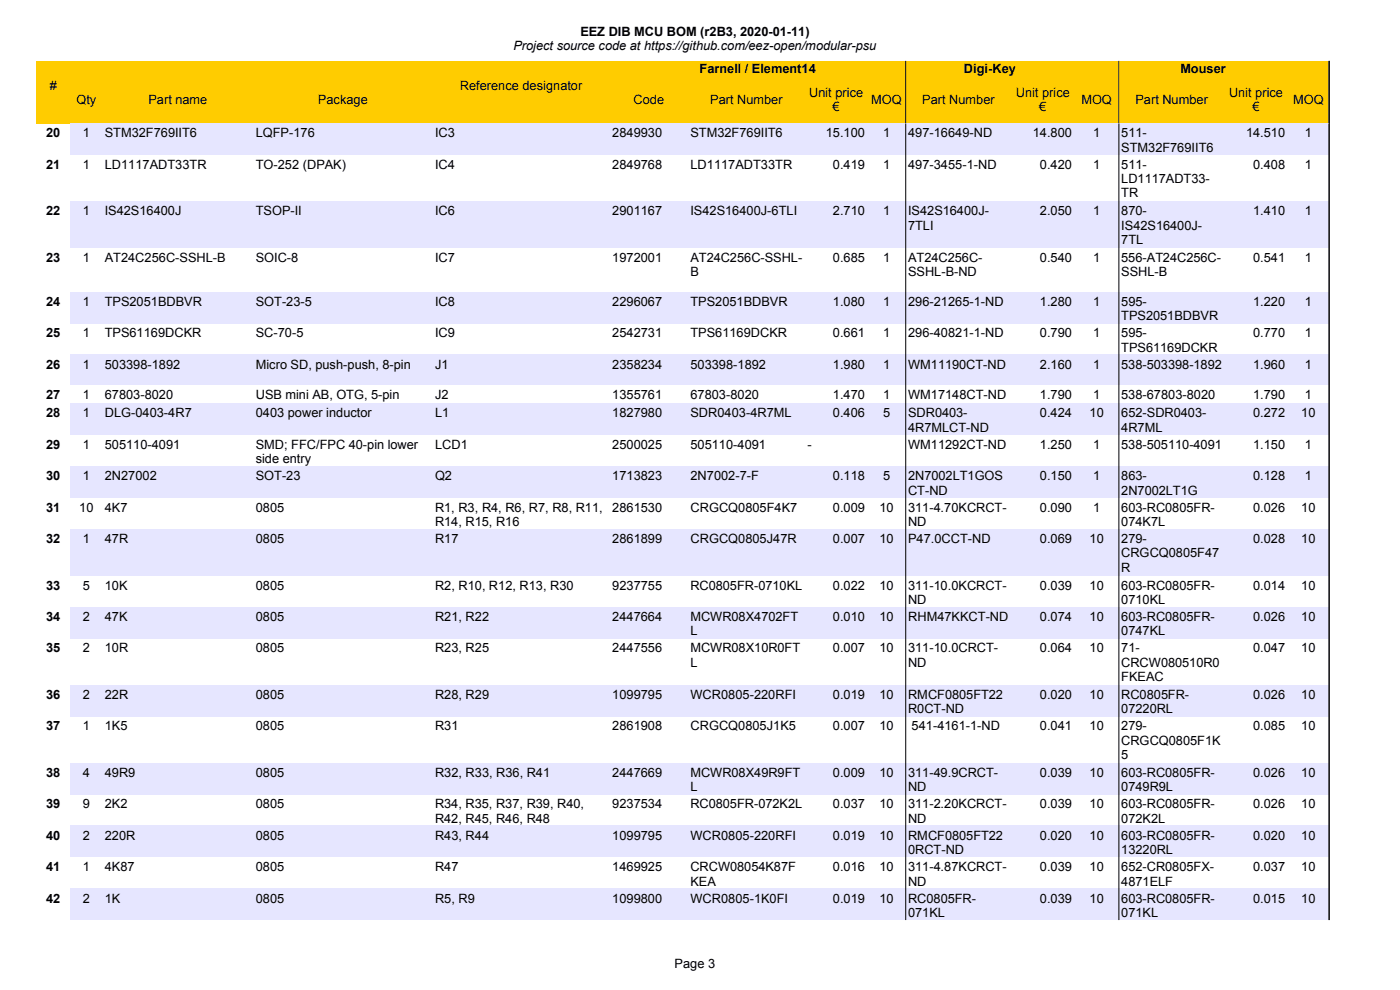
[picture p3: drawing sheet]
<svg xmlns="http://www.w3.org/2000/svg" width="297mm" height="210mm" viewBox="0 0 297 210" stroke-linecap="round" stroke-linejoin="round" font-family="sans-serif">
<defs><g id="words">
<g font-size="2.7">
<text x="108.9" y="10.6">Project source code at https://github.com/eez-open/modular-psu</text>
<text x="123.1" y="7.5">EEZ DIB MCU BOM (r2B3, 2020-01-11)</text>
<text x="148.4" y="15.4">Farnell / Element14</text>
<text x="204.5" y="15.4">Digi-Key</text>
<text x="250.4" y="15.4">Mouser</text>
<text x="10.5" y="19">#</text>
<text x="16.2" y="22.1">Qty</text>
<text x="31.5" y="22.1">Part name</text>
<text x="67.5" y="22.1">Package</text>
<text x="97.5" y="19">Reference designator</text>
<text x="134.4" y="22.1">Code</text>
<text x="150.7" y="22.1">Part Number</text>
<text x="171.7" y="20.6">Unit price</text>
<text x="176.6" y="23.6">€</text>
<text x="184.8" y="22.1">MOQ</text>
<text x="195.6" y="22.1">Part Number</text>
<text x="215.5" y="20.6">Unit price</text>
<text x="220.5" y="23.6">€</text>
<text x="229.4" y="22.1">MOQ</text>
<text x="240.9" y="22.1">Part Number</text>
<text x="260.7" y="20.6">Unit price</text>
<text x="265.7" y="23.6">€</text>
<text x="274.3" y="22.1">MOQ</text>
<text x="9.8" y="29.1">20</text>
<text x="17.6" y="29.1">1</text>
<text x="22.2" y="29.1">STM32F769IIT6</text>
<text x="54.3" y="29.1">LQFP-176</text>
<text x="92.3" y="29.1">IC3</text>
<text x="129.9" y="29.1">2849930</text>
<text x="146.5" y="29.1">STM32F769IIT6</text>
<text x="175.2" y="29.1">15.100</text>
<text x="187.3" y="29.1">1</text>
<text x="192.7" y="29.1">497-16649-ND</text>
<text x="219.1" y="29.1">14.800</text>
<text x="231.9" y="29.1">1</text>
<text x="237.9" y="29.1">511-</text>
<text x="264.3" y="29.1">14.510</text>
<text x="276.8" y="29.1">1</text>
<text x="9.8" y="35.8">21</text>
<text x="17.6" y="35.8">1</text>
<text x="22.2" y="35.8">LD1117ADT33TR</text>
<text x="54.3" y="35.8">TO-252 (DPAK)</text>
<text x="92.3" y="35.8">IC4</text>
<text x="129.9" y="35.8">2849768</text>
<text x="146.5" y="35.8">LD1117ADT33TR</text>
<text x="176.7" y="35.8">0.419</text>
<text x="187.3" y="35.8">1</text>
<text x="192.7" y="35.8">497-3455-1-ND</text>
<text x="220.6" y="35.8">0.420</text>
<text x="231.9" y="35.8">1</text>
<text x="237.9" y="32.2">STM32F769IIT6</text>
<text x="237.9" y="35.8">511-</text>
<text x="265.9" y="35.8">0.408</text>
<text x="276.8" y="35.8">1</text>
<text x="237.9" y="38.8">LD1117ADT33-</text>
<text x="237.9" y="41.9">TR</text>
<text x="9.8" y="45.7">22</text>
<text x="17.6" y="45.7">1</text>
<text x="22.2" y="45.7">IS42S16400J</text>
<text x="54.3" y="45.7">TSOP-II</text>
<text x="92.3" y="45.7">IC6</text>
<text x="129.9" y="45.7">2901167</text>
<text x="146.5" y="45.7">IS42S16400J-6TLI</text>
<text x="176.7" y="45.7">2.710</text>
<text x="187.3" y="45.7">1</text>
<text x="192.7" y="45.7">IS42S16400J-</text>
<text x="220.6" y="45.7">2.050</text>
<text x="231.9" y="45.7">1</text>
<text x="237.9" y="45.7">870-</text>
<text x="265.9" y="45.7">1.410</text>
<text x="276.8" y="45.7">1</text>
<text x="192.7" y="48.7">7TLI</text>
<text x="237.9" y="48.7">IS42S16400J-</text>
<text x="237.9" y="51.8">7TL</text>
<text x="9.8" y="55.6">23</text>
<text x="17.6" y="55.6">1</text>
<text x="22.2" y="55.6">AT24C256C-SSHL-B</text>
<text x="54.3" y="55.6">SOIC-8</text>
<text x="92.3" y="55.6">IC7</text>
<text x="129.9" y="55.6">1972001</text>
<text x="146.5" y="55.6">AT24C256C-SSHL-</text>
<text x="146.5" y="58.6">B</text>
<text x="176.7" y="55.6">0.685</text>
<text x="187.3" y="55.6">1</text>
<text x="192.7" y="55.6">AT24C256C-</text>
<text x="192.7" y="58.6">SSHL-B-ND</text>
<text x="220.6" y="55.6">0.540</text>
<text x="231.9" y="55.6">1</text>
<text x="237.8" y="55.6">556-AT24C256C-</text>
<text x="237.8" y="58.6">SSHL-B</text>
<text x="265.9" y="55.6">0.541</text>
<text x="276.8" y="55.6">1</text>
<text x="9.8" y="64.9">24</text>
<text x="17.6" y="64.9">1</text>
<text x="22.2" y="64.9">TPS2051BDBVR</text>
<text x="54.3" y="64.9">SOT-23-5</text>
<text x="92.3" y="64.9">IC8</text>
<text x="129.9" y="64.9">2296067</text>
<text x="146.5" y="64.9">TPS2051BDBVR</text>
<text x="176.7" y="64.9">1.080</text>
<text x="187.3" y="64.9">1</text>
<text x="192.7" y="64.9">296-21265-1-ND</text>
<text x="220.6" y="64.9">1.280</text>
<text x="231.9" y="64.9">1</text>
<text x="237.9" y="64.9">595-</text>
<text x="265.9" y="64.9">1.220</text>
<text x="276.8" y="64.9">1</text>
<text x="9.8" y="71.6">25</text>
<text x="17.6" y="71.6">1</text>
<text x="22.2" y="71.6">TPS61169DCKR</text>
<text x="54.3" y="71.6">SC-70-5</text>
<text x="92.3" y="71.6">IC9</text>
<text x="129.9" y="71.6">2542731</text>
<text x="146.5" y="71.6">TPS61169DCKR</text>
<text x="176.7" y="71.6">0.661</text>
<text x="187.3" y="71.6">1</text>
<text x="192.7" y="71.6">296-40821-1-ND</text>
<text x="220.6" y="71.6">0.790</text>
<text x="231.9" y="71.6">1</text>
<text x="237.9" y="67.9">TPS2051BDBVR</text>
<text x="237.9" y="71.6">595-</text>
<text x="265.9" y="71.6">0.770</text>
<text x="276.8" y="71.6">1</text>
<text x="237.9" y="74.6">TPS61169DCKR</text>
<text x="9.8" y="78.2">26</text>
<text x="17.6" y="78.2">1</text>
<text x="22.2" y="78.2">503398-1892</text>
<text x="54.3" y="78.2">Micro SD, push-push, 8-pin</text>
<text x="92.3" y="78.2">J1</text>
<text x="129.9" y="78.2">2358234</text>
<text x="146.5" y="78.2">503398-1892</text>
<text x="176.7" y="78.2">1.980</text>
<text x="187.3" y="78.2">1</text>
<text x="192.7" y="78.2">WM11190CT-ND</text>
<text x="220.6" y="78.2">2.160</text>
<text x="231.9" y="78.2">1</text>
<text x="237.8" y="78.2">538-503398-1892</text>
<text x="265.9" y="78.2">1.960</text>
<text x="276.8" y="78.2">1</text>
<text x="9.8" y="84.6">27</text>
<text x="9.8" y="88.6">28</text>
<text x="17.6" y="84.6">1</text>
<text x="17.6" y="88.6">1</text>
<text x="22.2" y="84.6">67803-8020</text>
<text x="22.2" y="88.6">DLG-0403-4R7</text>
<text x="54.3" y="84.6">USB mini AB, OTG, 5-pin</text>
<text x="54.3" y="88.6">0403 power inductor</text>
<text x="92.3" y="84.6">J2</text>
<text x="92.3" y="88.6">L1</text>
<text x="129.9" y="84.6">1355761</text>
<text x="129.9" y="88.6">1827980</text>
<text x="146.5" y="84.6">67803-8020</text>
<text x="146.5" y="88.6">SDR0403-4R7ML</text>
<text x="176.7" y="84.6">1.470</text>
<text x="176.7" y="88.6">0.406</text>
<text x="187.3" y="84.6">1</text>
<text x="187.3" y="88.6">5</text>
<text x="192.7" y="84.6">WM17148CT-ND</text>
<text x="192.7" y="88.6">SDR0403-</text>
<text x="220.6" y="84.6">1.790</text>
<text x="220.6" y="88.6">0.424</text>
<text x="231.1" y="88.6">10</text>
<text x="231.9" y="84.6">1</text>
<text x="237.8" y="84.6">538-67803-8020</text>
<text x="237.9" y="88.6">652-SDR0403-</text>
<text x="265.9" y="84.6">1.790</text>
<text x="265.9" y="88.6">0.272</text>
<text x="276.1" y="88.6">10</text>
<text x="276.8" y="84.6">1</text>
<text x="9.8" y="95.2">29</text>
<text x="17.6" y="95.2">1</text>
<text x="22.2" y="95.2">505110-4091</text>
<text x="54.3" y="95.2">SMD; FFC/FPC 40-pin lower</text>
<text x="92.3" y="95.2">LCD1</text>
<text x="129.9" y="95.2">2500025</text>
<text x="146.5" y="95.2">505110-4091</text>
<text x="171.3" y="95.2">-</text>
<text x="192.7" y="95.2">WM11292CT-ND</text>
<text x="192.7" y="91.6">4R7MLCT-ND</text>
<text x="220.6" y="95.2">1.250</text>
<text x="231.9" y="95.2">1</text>
<text x="237.8" y="95.2">538-505110-4091</text>
<text x="237.9" y="91.6">4R7ML</text>
<text x="265.9" y="95.2">1.150</text>
<text x="276.8" y="95.2">1</text>
<text x="9.8" y="101.9">30</text>
<text x="17.6" y="101.9">1</text>
<text x="22.2" y="101.9">2N27002</text>
<text x="54.3" y="101.9">SOT-23</text>
<text x="54.3" y="98.3">side entry</text>
<text x="92.3" y="101.9">Q2</text>
<text x="129.9" y="101.9">1713823</text>
<text x="146.5" y="101.9">2N7002-7-F</text>
<text x="176.7" y="101.9">0.118</text>
<text x="187.3" y="101.9">5</text>
<text x="192.7" y="101.9">2N7002LT1GOS</text>
<text x="220.6" y="101.9">0.150</text>
<text x="231.9" y="101.9">1</text>
<text x="237.9" y="101.9">863-</text>
<text x="265.9" y="101.9">0.128</text>
<text x="276.8" y="101.9">1</text>
<text x="192.7" y="104.9">CT-ND</text>
<text x="237.9" y="104.9">2N7002LT1G</text>
<text x="9.8" y="108.5">31</text>
<text x="16.8" y="108.5">10</text>
<text x="22.2" y="108.5">4K7</text>
<text x="54.3" y="108.5">0805</text>
<text x="92.3" y="108.5">R1, R3, R4, R6, R7, R8, R11,</text>
<text x="92.3" y="111.6">R14, R15, R16</text>
<text x="129.9" y="108.5">2861530</text>
<text x="146.5" y="108.5">CRGCQ0805F4K7</text>
<text x="176.7" y="108.5">0.009</text>
<text x="186.5" y="108.5">10</text>
<text x="192.7" y="108.5">311-4.70KCRCT-</text>
<text x="192.7" y="111.6">ND</text>
<text x="220.6" y="108.5">0.090</text>
<text x="231.9" y="108.5">1</text>
<text x="237.9" y="108.5">603-RC0805FR-</text>
<text x="237.9" y="111.6">074K7L</text>
<text x="265.9" y="108.5">0.026</text>
<text x="276.1" y="108.5">10</text>
<text x="9.8" y="115.2">32</text>
<text x="17.6" y="115.2">1</text>
<text x="22.2" y="115.2">47R</text>
<text x="54.3" y="115.2">0805</text>
<text x="92.3" y="115.2">R17</text>
<text x="129.9" y="115.2">2861899</text>
<text x="146.5" y="115.2">CRGCQ0805J47R</text>
<text x="176.7" y="115.2">0.007</text>
<text x="186.5" y="115.2">10</text>
<text x="192.7" y="115.2">P47.0CCT-ND</text>
<text x="220.6" y="115.2">0.069</text>
<text x="231.1" y="115.2">10</text>
<text x="237.9" y="115.2">279-</text>
<text x="237.9" y="118.3">CRGCQ0805F47</text>
<text x="265.9" y="115.2">0.028</text>
<text x="276.1" y="115.2">10</text>
<text x="9.8" y="125.1">33</text>
<text x="17.6" y="125.1">5</text>
<text x="22.2" y="125.1">10K</text>
<text x="54.3" y="125.1">0805</text>
<text x="92.3" y="125.1">R2, R10, R12, R13, R30</text>
<text x="129.9" y="125.1">9237755</text>
<text x="146.5" y="125.1">RC0805FR-0710KL</text>
<text x="176.7" y="125.1">0.022</text>
<text x="186.5" y="125.1">10</text>
<text x="192.7" y="125.1">311-10.0KCRCT-</text>
<text x="220.6" y="125.1">0.039</text>
<text x="231.1" y="125.1">10</text>
<text x="237.9" y="121.3">R</text>
<text x="237.9" y="125.1">603-RC0805FR-</text>
<text x="265.9" y="125.1">0.014</text>
<text x="276.1" y="125.1">10</text>
<text x="9.8" y="131.7">34</text>
<text x="17.6" y="131.7">2</text>
<text x="22.2" y="131.7">47K</text>
<text x="54.3" y="131.7">0805</text>
<text x="92.3" y="131.7">R21, R22</text>
<text x="129.9" y="131.7">2447664</text>
<text x="146.5" y="131.7">MCWR08X4702FT</text>
<text x="176.7" y="131.7">0.010</text>
<text x="186.5" y="131.7">10</text>
<text x="192.7" y="131.7">RHM47KKCT-ND</text>
<text x="192.7" y="128.1">ND</text>
<text x="220.6" y="131.7">0.074</text>
<text x="231.1" y="131.7">10</text>
<text x="237.9" y="128.1">0710KL</text>
<text x="237.9" y="131.7">603-RC0805FR-</text>
<text x="265.9" y="131.7">0.026</text>
<text x="276.1" y="131.7">10</text>
<text x="146.5" y="134.8">L</text>
<text x="237.9" y="134.8">0747KL</text>
<text x="9.8" y="138.4">35</text>
<text x="17.6" y="138.4">2</text>
<text x="22.2" y="138.4">10R</text>
<text x="54.3" y="138.4">0805</text>
<text x="92.3" y="138.4">R23, R25</text>
<text x="129.9" y="138.4">2447556</text>
<text x="146.5" y="138.4">MCWR08X10R0FT</text>
<text x="146.5" y="141.4">L</text>
<text x="176.7" y="138.4">0.007</text>
<text x="186.5" y="138.4">10</text>
<text x="192.7" y="138.4">311-10.0CRCT-</text>
<text x="192.7" y="141.4">ND</text>
<text x="220.6" y="138.4">0.064</text>
<text x="231.1" y="138.4">10</text>
<text x="237.9" y="138.4">71-</text>
<text x="237.9" y="141.4">CRCW080510R0</text>
<text x="265.9" y="138.4">0.047</text>
<text x="276.1" y="138.4">10</text>
<text x="9.8" y="148.3">36</text>
<text x="17.6" y="148.3">2</text>
<text x="22.2" y="148.3">22R</text>
<text x="54.3" y="148.3">0805</text>
<text x="92.3" y="148.3">R28, R29</text>
<text x="129.9" y="148.3">1099795</text>
<text x="146.5" y="148.3">WCR0805-220RFI</text>
<text x="176.7" y="148.3">0.019</text>
<text x="186.5" y="148.3">10</text>
<text x="192.7" y="148.3">RMCF0805FT22</text>
<text x="220.6" y="148.3">0.020</text>
<text x="231.1" y="148.3">10</text>
<text x="237.9" y="144.5">FKEAC</text>
<text x="237.9" y="148.3">RC0805FR-</text>
<text x="265.9" y="148.3">0.026</text>
<text x="276.1" y="148.3">10</text>
<text x="9.8" y="154.9">37</text>
<text x="17.6" y="154.9">1</text>
<text x="22.2" y="154.9">1K5</text>
<text x="54.3" y="154.9">0805</text>
<text x="92.3" y="154.9">R31</text>
<text x="129.9" y="154.9">2861908</text>
<text x="146.5" y="154.9">CRGCQ0805J1K5</text>
<text x="176.7" y="154.9">0.007</text>
<text x="186.5" y="154.9">10</text>
<text x="192.7" y="151.3">R0CT-ND</text>
<text x="193.4" y="154.9">541-4161-1-ND</text>
<text x="220.6" y="154.9">0.041</text>
<text x="231.1" y="154.9">10</text>
<text x="237.9" y="151.3">07220RL</text>
<text x="237.9" y="154.9">279-</text>
<text x="265.9" y="154.9">0.085</text>
<text x="276.1" y="154.9">10</text>
<text x="237.9" y="158">CRGCQ0805F1K</text>
<text x="237.9" y="161">5</text>
<text x="9.8" y="164.8">38</text>
<text x="17.6" y="164.8">4</text>
<text x="22.2" y="164.8">49R9</text>
<text x="54.3" y="164.8">0805</text>
<text x="92.3" y="164.8">R32, R33, R36, R41</text>
<text x="129.9" y="164.8">2447669</text>
<text x="146.5" y="164.8">MCWR08X49R9FT</text>
<text x="146.5" y="167.9">L</text>
<text x="176.7" y="164.8">0.009</text>
<text x="186.5" y="164.8">10</text>
<text x="192.7" y="164.8">311-49.9CRCT-</text>
<text x="192.7" y="167.9">ND</text>
<text x="220.6" y="164.8">0.039</text>
<text x="231.1" y="164.8">10</text>
<text x="237.9" y="164.8">603-RC0805FR-</text>
<text x="237.9" y="167.9">0749R9L</text>
<text x="265.9" y="164.8">0.026</text>
<text x="276.1" y="164.8">10</text>
<text x="9.8" y="171.5">39</text>
<text x="17.6" y="171.5">9</text>
<text x="22.2" y="171.5">2K2</text>
<text x="54.3" y="171.5">0805</text>
<text x="92.3" y="171.5">R34, R35, R37, R39, R40,</text>
<text x="129.9" y="171.5">9237534</text>
<text x="146.5" y="171.5">RC0805FR-072K2L</text>
<text x="176.7" y="171.5">0.037</text>
<text x="186.5" y="171.5">10</text>
<text x="192.7" y="171.5">311-2.20KCRCT-</text>
<text x="220.6" y="171.5">0.039</text>
<text x="231.1" y="171.5">10</text>
<text x="237.9" y="171.5">603-RC0805FR-</text>
<text x="265.9" y="171.5">0.026</text>
<text x="276.1" y="171.5">10</text>
<text x="9.8" y="178.2">40</text>
<text x="17.6" y="178.2">2</text>
<text x="22.2" y="178.2">220R</text>
<text x="54.3" y="178.2">0805</text>
<text x="92.3" y="178.2">R43, R44</text>
<text x="92.3" y="174.5">R42, R45, R46, R48</text>
<text x="129.9" y="178.2">1099795</text>
<text x="146.5" y="178.2">WCR0805-220RFI</text>
<text x="176.7" y="178.2">0.019</text>
<text x="186.5" y="178.2">10</text>
<text x="192.7" y="174.5">ND</text>
<text x="192.7" y="178.2">RMCF0805FT22</text>
<text x="220.6" y="178.2">0.020</text>
<text x="231.1" y="178.2">10</text>
<text x="237.9" y="174.5">072K2L</text>
<text x="237.9" y="178.2">603-RC0805FR-</text>
<text x="265.9" y="178.2">0.020</text>
<text x="276.1" y="178.2">10</text>
<text x="9.8" y="184.8">41</text>
<text x="17.6" y="184.8">1</text>
<text x="22.2" y="184.8">4K87</text>
<text x="54.3" y="184.8">0805</text>
<text x="92.3" y="184.8">R47</text>
<text x="129.9" y="184.8">1469925</text>
<text x="146.5" y="184.8">CRCW08054K87F</text>
<text x="176.7" y="184.8">0.016</text>
<text x="186.5" y="184.8">10</text>
<text x="192.7" y="181.2">0RCT-ND</text>
<text x="192.7" y="184.8">311-4.87KCRCT-</text>
<text x="220.6" y="184.8">0.039</text>
<text x="231.1" y="184.8">10</text>
<text x="237.9" y="181.2">13220RL</text>
<text x="237.9" y="184.8">652-CR0805FX-</text>
<text x="265.9" y="184.8">0.037</text>
<text x="276.1" y="184.8">10</text>
<text x="9.8" y="191.5">42</text>
<text x="17.6" y="191.5">2</text>
<text x="22.2" y="191.5">1K</text>
<text x="54.3" y="191.5">0805</text>
<text x="92.3" y="191.5">R5, R9</text>
<text x="129.9" y="191.5">1099800</text>
<text x="146.5" y="191.5">WCR0805-1K0FI</text>
<text x="146.5" y="187.9">KEA</text>
<text x="176.7" y="191.5">0.019</text>
<text x="186.5" y="191.5">10</text>
<text x="192.7" y="187.9">ND</text>
<text x="192.7" y="191.5">RC0805FR-</text>
<text x="220.6" y="191.5">0.039</text>
<text x="231.1" y="191.5">10</text>
<text x="237.9" y="187.9">4871ELF</text>
<text x="237.9" y="191.5">603-RC0805FR-</text>
<text x="265.9" y="191.5">0.015</text>
<text x="276.1" y="191.5">10</text>
<text x="192.7" y="194.5">071KL</text>
<text x="237.9" y="194.5">071KL</text>
<text x="143.1" y="205.2">Page 3</text>
</g>
</g></defs>
<path d="M7.6 12.9h274.3v13.3h-274.3z" fill-rule="evenodd" fill="#fc0"/>
<path d="M192.1 12.9v13.3M237.4 12.9v13.3M282 12.9v13.3" fill="none" stroke="#000" stroke-width=".21"/>
<g fill="#e6e6ff">
<path d="M14.9 26.2h267v6.6h-267z" fill-rule="evenodd"/>
<path d="M14.9 42.7h267v9.9h-267z" fill-rule="evenodd"/>
<path d="M14.9 61.9h267v6.7h-267z" fill-rule="evenodd"/>
<path d="M14.9 75.2h267v6.5h-267z" fill-rule="evenodd"/>
<path d="M14.9 85.5h267v6.7h-267z" fill-rule="evenodd"/>
<path d="M14.9 98.9h267v6.6h-267z" fill-rule="evenodd"/>
<path d="M14.9 112.2h267v9.9h-267z" fill-rule="evenodd"/>
<path d="M14.9 128.7h267v6.7h-267z" fill-rule="evenodd"/>
<path d="M14.9 145.3h267v6.7h-267z" fill-rule="evenodd"/>
<path d="M14.9 161.8h267v6.7h-267z" fill-rule="evenodd"/>
<path d="M14.9 175.2h267v6.6h-267z" fill-rule="evenodd"/>
<path d="M14.9 188.5h267v6.7h-267z" fill-rule="evenodd"/>
</g>
<path d="M192.1 26.2v169M237.4 26.2v169M282 26.2v169" fill="none" stroke="#000" stroke-width=".21"/>
<use href="#words"/>
</svg>
